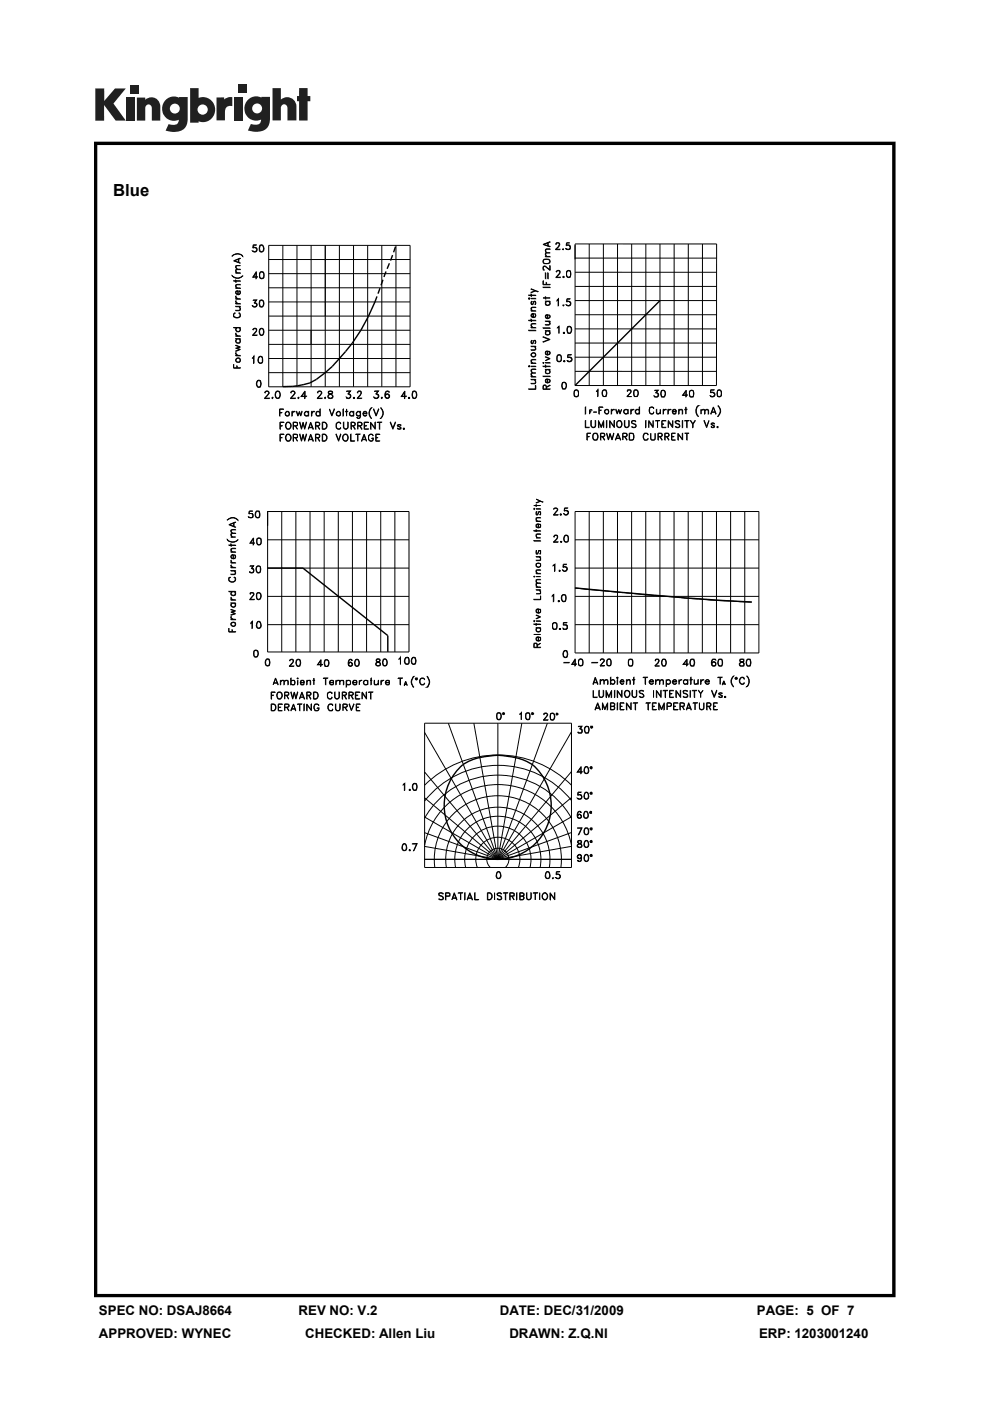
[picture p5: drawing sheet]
<svg xmlns="http://www.w3.org/2000/svg" width="210mm" height="297mm" viewBox="0 0 210 297" stroke-linecap="round" stroke-linejoin="round" font-family="sans-serif">
<defs><g id="words">
<text font-size="3.5" x="24" y="41.5">Blue</text>
<g font-size="2.8">
<text x="21" y="278.8">SPEC NO: DSAJ8664</text>
<text x="63.3" y="278.8">REV NO: V.2</text>
<text x="106" y="278.8">DATE: DEC/31/2009</text>
<text x="160.5" y="278.8">PAGE: 5 OF 7</text>
<text x="21" y="283.6">APPROVED: WYNEC</text>
<text x="64.8" y="283.6">CHECKED: Allen Liu</text>
<text x="108" y="283.6">DRAWN: Z.Q.NI</text>
<text x="161" y="283.6">ERP: 1203001240</text>
</g>
</g></defs>
<g fill="#231f20">
<path d="M20.2 18.8h1.9v2.6l2.3-2.6h2.3l-2.6 3.2 2.6 3.6h-2.2l-2.4-3.3v3.3h-1.9z"/>
<path d="M26.7 20.7h1.8v4.9h-1.8z"/>
<path d="M49.6 20.7h1.8v4.9h-1.8z"/>
<path d="M27.6 18h1.8v1.8h-1.8z"/>
<path d="M50.5 18h1.8v1.8h-1.8z"/>
<path d="M29 20.7h1.8v.5a1.9 1.9 0 0 1 2.2-.4 1.9 1.9 0 0 1 1 2v2.8h-1.8v-2.7a.7 .7 0 0 0-.7-.8 .7 .7 0 0 0-.7 .8v2.7h-1.8z"/>
<path d="M45.9 20.7h1.6v.4a2.02 2.02 0 0 1 1.8-.5v1.9h-.2a1.12 1.12 0 0 0-1.4 1.3v1.7h-1.8z"/>
<path d="M57.8 18.7h1.8v2.4a1.98 1.98 0 0 1 2.2-.3 1.98 1.98 0 0 1 1.1 2v2.7h-1.9v-2.6a.7 .7 0 0 0-.7-.8 .7 .7 0 0 0-.7 .8v2.6h-1.8z"/>
<path d="M63.4 18.7h1.8v1.7h.6v1.1h-.6v4.1h-1.8v-4.1h-.4v-1.1h.4z"/>
<path d="M40.3 18.7v7.3h1.8v-.3a2.63 2.63 0 0 0 3.5-2.5 2.63 2.63 0 0 0-3.5-2.4v-2.1zM41.9 23.2a1.1 1.1 0 0 1 2.2 0 1.1 1.1 0 0 1-2.2 0z"/>
<path d="M35.3 21a2.56 2.56 0 0 0-.6 3.3 2.56 2.56 0 0 0 3.2 1.1 1.09 1.09 0 0 1-1.5 1.1l-.6-.2-.7 1.4a5.3 5.3 0 0 0 3.7-.2 2.68 2.68 0 0 0 1-2.4v-4.5h-1.8v.1l-.8-.2a2.45 2.45 0 0 0-1.9 .5zM36 23a1.05 1.05 0 0 1 2.1 0 1.05 1.05 0 0 1-2.1 0z"/>
<path d="M52.8 21a2.56 2.56 0 0 0-.6 3.3 2.56 2.56 0 0 0 3.2 1 1.09 1.09 0 0 1-1.5 1.1l-.7-.1-.6 1.4a5.3 5.3 0 0 0 3.7-.3 2.68 2.68 0 0 0 1-2.3v-4.6h-1.9v.2l-.8-.3a2.45 2.45 0 0 0-1.8 .6zM53.5 23a1.05 1.05 0 0 1 2.1 0 1.05 1.05 0 0 1-2.1 0z"/>
</g>
<path d="M19.9 30v245h170v-245zM20.6 30.8h168.6v243.5h-168.6z" fill="#000"/>
<g fill="none" stroke="#000" stroke-width=".21">
<path d="M49.2 58.4l.2 .2a1.52 1.52 0 0 0 2.1-.2 1.38 1.38 0 0 1-2.3 0zM49.2 54.3a1.45 1.45 0 0 1 2.3 .1 1.53 1.53 0 0 0-2.3 0zM49.6 59.5l1.4 .1zM49.6 55.3l1.4-.6-1.3 .6 1.3 .5zM50 59.4l.1 .5zM50 57.8l1 .1zM50.1 57.2l.9-.1-.9 .1a.45 .45 0 0 0 .2 .6l-.3-.3zM50.1 56.3h.9l-.9 .1v.3l.2 .4-.3-.4zM50.6 54.9v.7M50.7 54.9v.8M53.6 53.2l.2 .2M53.7 58.7l.9 .1h-1l.8-1.2v1.5l-.1-1.3-.6 1"/>
<path d="M54.2 52.5a.47 .47 0 0 1 .3 .4 .47 .47 0 0 1-.3 .5M54.5 53.1a.52 .52 0 0 1-.9 .1M54.5 52.8l-.4-.3-.5 .1 .1-.7h.7l-.6 .1-.1 .5h.6a.51 .51 0 0 1 .2 .6 .51 .51 0 0 1-.5 .3l-.4-.2M55.1 53.3h.6M55.1 52l.5-.1a.96 .96 0 0 1 .2 1.4l-.5 .1a1.09 1.09 0 0 1-.2-1.4zM55.1 52.1h.6M55.2 58.9h.6M55.2 57.7l.4-.1 .4 .3v1a.55 .55 0 0 1-.9 0v-1zM55.2 57.8h.6M55.2 52l-.1 .6 .1 .8M55.3 57.7a1.02 1.02 0 0 0 0 1.3M55.6 52a1.02 1.02 0 0 1 0 1.4"/>
<path d="M55.7 57.7a1.02 1.02 0 0 1 0 1.3M57 58h30M57 55h30M57 52h30v30h-30zM60 52v30M63 52v30M66 52v30M69 52v30M72 52v30M75 52v30M78 52v30M81 52v30"/>
<path d="M84 52v30M115.2 51.8l1.5-.6-1.4 .6 1.4 .5zM115.2 59.5v.8l1.5 .1h-1.5zM115.2 55.2a.99 .99 0 0 1 1.4 0M115.2 55.6a.99 .99 0 0 0 1.4 0M115.2 55.1v.6M115.2 55.1l.2-.1h.9l.4 .4-.1 .3-.3 .2h-.9a.55 .55 0 0 1-.2-.8zM115.7 54.4l1 .1zM115.7 57.8l.1 1.3zM115.8 53.6h.9l-.9 .1 .1 .7-.2-.4zM115.8 52.8h.9l-.9 .1 .1 .7a.55 .55 0 0 1-.1-.8zM116.2 51.4v.8"/>
<path d="M116.2 57.8l.1 1.3zM116.3 51.3v1M116.5 55.1v.6M116.6 57.2l.1-.9v1l-.8-.6a.45 .45 0 0 0-.7-.1v.6h.3h-.3v-.7a.45 .45 0 0 1 .7 .2l.8 .5M117.9 52.8l.9 .1h-1l.8-1-.1-.4h-.4l-.2 .3 .1-.2 .6-.1 .1 .4-.8 1M118 58.8l.9 .1h-1l.8-1v-.4l-.4-.1-.3 .3a.43 .43 0 0 1 .4-.4 .43 .43 0 0 1 .4 .5l-.8 1.1M119.3 52.8h.2v.1zM119.4 58.7l.2-.1 .1 .2-.2 .1zM119.4 52.8h.1M119.5 58.7l.1 .1zM120.1 52.8h.2M120.2 51.5v.5a.54 .54 0 0 1 .7 .1 .54 .54 0 0 1-.2 .8 .54 .54 0 0 1-.7-.2l.2 .1h.6l.1-.2"/>
<path d="M120.3 57.5h.6M120.3 58.7h.6M120.3 57.4l.4-.1 .3 .3 .1 .6-.2 .6h-.6l-.1-.3v-.9zM120.4 57.4a1.02 1.02 0 0 0 0 1.4M120.7 52a.48 .48 0 0 1 0 .8M120.8 57.4l.2 .2v.9l-.2 .3M120.8 51.5h-.6v.6a.48 .48 0 0 1 .7 .2M122 57.7h30M122 54.7h30M122 51.7h30v30h-30zM125 51.7v30.1M128 51.7v30.1"/>
<path d="M131 51.7v30.1M134 51.7v30.1M137 51.7v30.1M140 51.7v30.1M143 51.7v30.1M146 51.7v30.1M149 51.7v30.1M49.6 77.2v.9h1.4l-1.4-.1M49.6 69.4l1.4 .1zM49.7 66.4l.2-.1a.52 .52 0 0 0-.3 .6 .52 .52 0 0 0 .5 .4l.8-.2v-.5l-.2-.3 .1 .1 .2 .6a.74 .74 0 0 1-.9 .4l-.5-.3v-.5zM50 75.4h1zM50 73.2l1 .4-.8 .2 .8 .3-1 .4 .8-.4-.8-.3 .8-.2z"/>
<path d="M50 71.8l1 .1zM50 71.2l1 .1zM50 65.8l.9-.1-.2-.7 .3 .4-.1 .4-.2 .1zM50 64.9l1 .1zM50 64.4h1zM50 63.3l1 .1zM50 61.1h1zM50 74.8l.5 .6-.5-.4zM50 70.6l.5 .6-.5-.3zM50 63.8l.5 .6-.5-.4zM50 62.7l.5 .6-.5-.3zM50.1 72.1l.1-.2-.1 .5 .4 .3 .4-.1-.1-.7 .2 .3-.2 .5h-.6a.45 .45 0 0 1-.1-.6z"/>
<path d="M50.1 69.6l.1-.1-.1 .3v.3l.5 .2 .3-.2-.1-.6 .2 .3-.2 .5a.53 .53 0 0 1-.6-.1 .53 .53 0 0 1-.1-.6zM50.1 61.7l.4-.1 .1 .8 .3-.2-.1-.6a.49 .49 0 0 1 .1 .7 .49 .49 0 0 1-.7 .1l-.2-.2zM50.1 60.4l.9-.1-.9 .1a.45 .45 0 0 0 .2 .7l-.3-.4zM50.1 61.7h.4v.7l-.4-.2zM50.2 76h.6l.2 .3-.2 .5h-.6a.47 .47 0 0 1-.2-.4 .47 .47 0 0 1 .2-.4zM50.2 78v-.4l.1 .4M50.2 76h.4l.3 .1-.1 .6-.3 .1-.4-.2v-.3zM53.5 75.9l.4-.4v1.6l-.1-1.4zM53.6 64.9l.2 .1M53.6 71l.9 .1h-1l.9-.9v-.4l-.2-.1-.6 .2a.46 .46 0 0 1 .4-.3 .46 .46 0 0 1 .5 .3l-.2 .5-.7 .7M54 64.2l.5 .2a.51 .51 0 0 1-.3 .7 .51 .51 0 0 1-.7-.3l.2 .1a.52 .52 0 0 0 .8-.1M54.2 64.3l.3 .3-.3 .4"/>
<path d="M54.4 63.6l-.5 .7 .6 .2M54.4 63.7l-.7-.1h.8l-.5 .7M55 76.9h.6M55 75.6h.6l.1 .7v.5l-.2 .2-.6-.1-.2-.3v-.4zM55 75.7h.6M55.1 75.6a1.02 1.02 0 0 0 0 1.4M55.1 64.9h.6M55.1 63.7a.52 .52 0 0 1 .8 .1 .82 .82 0 0 1-.5 1.3l-.3-.1-.1-.6zM55.1 63.8h.6M55.2 71h.5M55.2 69.8h.5M55.2 69.7a.45 .45 0 0 1 .7 .2 .82 .82 0 0 1-.5 1.2l-.2-.1a1.02 1.02 0 0 1 0-1.3z"/>
<path d="M55.2 63.7l-.1 .6 .1 .7M55.3 69.7a1.02 1.02 0 0 0 0 1.3M55.5 75.6l.1 .3v.9l-.1 .2M55.6 63.7a1.02 1.02 0 0 1 0 1.3M55.7 69.7l.2 .6-.2 .7M57 67h30M57 64h30M57 61h30M57 79h30M57 76h30M57 73h30M57 70h30"/>
<path d="M112.1 63.3l.2-.1 .1 .1-.2 .1zM112.1 62.6l1.5 .1zM112.1 77.6h.2l.1 .1zM112.1 70l1.5 .1zM112.1 67.9l1.5 .1zM112.2 63.3h.1zM112.2 77.6l.1 .1zM112.6 65.9l1 .1zM112.6 63.3h1zM112.6 62.3l.1 .5zM112.6 61.2l1.5 .7zM112.6 79.8l1 .1z"/>
<path d="M112.6 77.6l1 .1zM112.6 77l1 .1zM112.6 74.2l1-.1v-.4l-.2-.2a.45 .45 0 0 1 .2 .7zM112.6 73.4l1 .1zM112.6 69.4l1 .1zM112.6 67.7l.1 .5zM112.7 64.5h.3M112.7 65.2l.9-.1-.9 .3 .3 .5-.4-.4zM112.7 72.7h.3M112.7 79.1h.9l-.8 .1-.1 .3 .3 .3-.4-.3zM112.7 78.3l.9-.1-.8 .2-.1 .3 .3 .4-.4-.4zM112.7 76.3l.9-.1-.9 .3 .3 .5-.4-.4z"/>
<path d="M112.7 68.7l.9-.1-.8 .2-.1 .3 .3 .3-.4-.3zM112.8 63.9v.6M112.8 66.6h.2v.6l-.3-.2zM112.8 72.2v.6M112.9 74.9h.6v.6a.47 .47 0 0 1-.6 .1 .47 .47 0 0 1-.2-.5zM113 67.2l.6-.1-.1-.6 .1 .3a.47 .47 0 0 1-.6 .5l-.4-.3 .1-.4 .3-.1h.1v.7M113.2 64h.4M113.2 72.2h.4v.6M113.3 63.9l-.4 .7-.3-.2v-.3l.3-.3-.2 .2M113.3 72.2l-.4 .7-.3-.2v-.3l.3-.3-.2 .1M113.6 63.9l-.1 .7 .1-.2-.1-.6-.4 .2-.1 .5M113.6 61.6l-1 .5 1-.5"/>
<path d="M113.6 72.7l-.1 .2 .1-.5-.2-.3-.3 .2-.1 .5M115.2 76.9l.1 .1-.1 .1zM115.2 79.8h1.5zM115.2 77.6l1.5 .1zM115.2 71.4l1.5 .6-1.5 .6 1.2-.6zM115.2 69.5l1.5 .1zM115.2 60.9l1.5 .1zM115.2 63.2h1.5M115.2 77h.1M115.7 78.3l1 .1zM115.7 77.4l.1 .5zM115.7 76.9l1 .1z"/>
<path d="M115.7 75.6l1 .4-1 .5 .8-.5zM115.7 70.1l1 .1zM115.7 68.8h.8l.1-.3-.3-.3 .4 .3-.1 .3zM115.7 68.1l1 .1zM115.7 63.8l1 .1zM115.7 62.9l.1 .5zM115.8 74.6l.3-.1v.7l-.3-.1zM115.8 66.9l.3-.1v.7l-.3-.2zM115.8 60.3l.1-.4v.4M115.8 78.4v.8l.7-.1 .1-.4-.2-.3a.45 .45 0 0 1 .2 .7l-.4 .2-.4-.1-.1-.3zM115.8 70.2v.8l.7-.1 .1-.4-.2-.3a.45 .45 0 0 1 .2 .7l-.4 .1h-.4l-.1-.3zM115.8 63.9v.7h.7l.1-.4-.2-.3 .3 .3a.5 .5 0 0 1-.6 .6 .5 .5 0 0 1-.3-.9z"/>
<path d="M116.1 75.2l.4-.1 .1-.2v-.2l-.3-.2 .1-.1 .3 .3a.51 .51 0 0 1-.6 .6 .51 .51 0 0 1-.3-.8l.4-.1v.8M116.1 67.5l.5-.3v-.2l-.3-.2 .1-.1 .3 .3v.2l-.3 .3a.46 .46 0 0 1-.6-.1 .46 .46 0 0 1 .1-.7h.3v.8M118.1 63.7l.4-.4v1.6l-.1-1.4zM118.2 69.4l.4-.2v1.5v-1.4zM118.3 75.4h.6M118.3 76.5h.6M118.3 75.3l.3-.1 .5 .3v1a.55 .55 0 0 1-1 0v-1zM118.4 75.3a1.02 1.02 0 0 0 0 1.3M118.8 75.3a1.02 1.02 0 0 1 0 1.3M119.4 64.7l.2 .1-.1 .1zM119.5 64.7h.1M119.5 70.5l.2-.1v.2l-.1 .1z"/>
<path d="M119.6 76.5h.1l.1 .1-.1 .1zM119.6 70.5l.1 .1zM119.7 76.5v.1zM120.2 64.7l.2 .1M120.4 76.5l.2 .1M120.4 69.3h.6M120.4 70.5h.6M120.4 69.3a.52 .52 0 0 1 .8 .1 .74 .74 0 0 1 0 .9 .74 .74 0 0 1-.8 .3l-.2-.6zM120.5 69.3l-.2 .5 .2 .8M120.8 63.9a.47 .47 0 0 1 .2 .5 .47 .47 0 0 1-.2 .4M120.9 75.8l.4 .3-.1 .4-.3 .1M120.9 69.3a.99 .99 0 0 1 0 1.3"/>
<path d="M121 64.2a.6 .6 0 0 0-.8-.2v-.7h.7l-.6 .1-.1 .5h.6a.51 .51 0 0 1 .3 .6 .51 .51 0 0 1-.6 .4l-.4-.3 .1 .1a.52 .52 0 0 0 .8-.2M121.3 76.4a.53 .53 0 0 1-.9 .1M121.3 76a.64 .64 0 0 0-.9-.1v-.7h.8l-.7 .1-.1 .5h.6l.3 .1v.6l-.6 .2-.3-.1v-.1M122 78.7h30M122 75.7h30M122 72.7h30M122 69.7h30M122 66.7h30M122 63.7h30M152 60.7h-30M54.6 82h.6M54.6 80.8h.6"/>
<path d="M54.6 80.7h.6l.2 .6-.2 .7a.75 .75 0 0 1-.8-.4 .75 .75 0 0 1 .2-.9zM54.7 80.7a1.02 1.02 0 0 0 0 1.3M55.1 80.7l.2 .6-.2 .7M56.2 84.4l1 .1h-1.1l.9-1.1a.43 .43 0 0 0-.4-.4 .43 .43 0 0 0-.4 .3 .44 .44 0 0 1 .5-.4 .44 .44 0 0 1 .3 .6l-.8 1M57.7 84.3h.1v.2zM57.8 84.3h.1M57.8 84.2h.1M58.6 84.3h.6M58.6 83a.78 .78 0 0 1 .9 .6 .78 .78 0 0 1-.6 .9 .96 .96 0 0 1-.3-1.5zM58.6 83.1h.6M58.7 83a1.12 1.12 0 0 0 0 1.4M59.1 83a1.12 1.12 0 0 1 0 1.4"/>
<path d="M59.3 86.7h.8l-.7 .1v1.4zM59.4 87.5h.4h-.4M59.4 89.5h.8l-.7 .1v1.4zM59.4 92h.8l-.7 .1v1.5zM59.5 90.3h.4h-.4M59.5 92.8h.4M60.8 89.6a.72 .72 0 0 1 1 .7 .72 .72 0 0 1-1 .6 .99 .99 0 0 1 0-1.3zM60.8 89.7a.64 .64 0 0 1 .9 .6 .64 .64 0 0 1-.9 .5l-.2-.4zM60.8 92.1a.72 .72 0 0 1 1 .7 .72 .72 0 0 1-1 .7 .99 .99 0 0 1 0-1.4zM60.8 92.2a.64 .64 0 0 1 .9 .6 .64 .64 0 0 1-.9 .6l-.2-.4zM61.7 84.4l1 .1h-1.1l.9-1.1a.43 .43 0 0 0-.4-.4 .43 .43 0 0 0-.4 .3 .44 .44 0 0 1 .5-.4 .44 .44 0 0 1 .3 .6l-.8 1M61.9 87.2l.1 1z"/>
<path d="M62.2 87.3l.4-.1-.4 .2-.2 .2zM62.2 92l.9 .2-.1 .6h-.7h.5l.3-.3-.1-.3-.7-.1v1.5zM62.3 90.3l.7-.1v-.5l-.7-.1-.1 1.4v-1.5l.9 .2-.1 .6h-.7M62.7 90.3l.4 .7M62.7 92.8l.4 .8M62.8 87.2l.4 .9 .3-.9 .3 .9 .3-.9-.3 1-.3-.7-.3 .7zM63.2 84.3h.2l-.1 .2zM63.3 84.3h.1M63.3 84.2h.1M63.5 89.5l.4 1.3 .4-1.3 .3 1.3 .4-1.3-.4 1.5-.3-1.3-.4 1.3zM63.5 92l.4 1.3 .4-1.3 .3 1.3 .4-1.3-.4 1.6-.3-1.3-.4 1.3zM63.9 84l1.1 .1h-1.1l.8-1.2v1.6l-.1-1.4-.7 1"/>
<path d="M64.6 87.5l.3-.3h.2l.3 .3-.3-.2a.43 .43 0 0 0-.5 .4 .43 .43 0 0 0 .5 .4h.3a.49 .49 0 0 1-.7 0 .49 .49 0 0 1-.1-.6zM65.4 87.2l.1 1zM65.5 90.7h.8M65.5 93.2h.8M65.6 90.6h.7M65.6 93.1h.7M65.9 89.5l.6 1.5-.6-1.3-.5 1.3zM65.9 92l.6 1.6-.6-1.3-.5 1.3zM66.1 87.2v1zM66.3 87.3l.4-.1-.4 .2-.2 .2zM66.9 92h.6l.3 .3-.1 .5h-.7h.5l.3-.3-.1-.3-.7-.1v1.5zM67 90.3h.5a.35 .35 0 0 0 .3-.4 .35 .35 0 0 0-.3-.3h-.5l-.1 1.4v-1.5h.6l.3 .2v.5l-.3 .1h-.5"/>
<path d="M67.2 87.3l.4-.1 .2 .3-.2-.2a.43 .43 0 0 0-.5 .4 .43 .43 0 0 0 .5 .4h.2l-.2 .1a.48 .48 0 0 1-.6-.6zM67.3 84.4l1 .1h-1.1l1-1.1a.43 .43 0 0 0-.4-.4 .43 .43 0 0 0-.5 .3 .44 .44 0 0 1 .6-.4 .44 .44 0 0 1 .3 .6l-.9 1M67.3 92.8l.5 .8-.4-.8M67.3 90.3l.5 .7-.4-.7M67.8 86.7l.1 1.5zM68.3 92h.6a.81 .81 0 0 1 .5 .8 .81 .81 0 0 1-.5 .8h-.6zM68.3 89.5h.6a.81 .81 0 0 1 .5 .8 .81 .81 0 0 1-.5 .7h-.6zM68.4 92.1h.5a.71 .71 0 0 1 .4 .9 .71 .71 0 0 1-.9 .5zM68.4 89.6h.5a.71 .71 0 0 1 .4 .9 .71 .71 0 0 1-.9 .4zM68.9 84.3h.1l-.1 .2zM68.9 84.3h.1M68.9 84.2h.1"/>
<path d="M69.6 84.2l.3 .2M69.7 83l-.1 .3 .9 .5a.44 .44 0 0 1-.4 .6 .44 .44 0 0 1-.5-.4l.2-.3 .6-.2 .1-.4a.6 .6 0 0 0-.8-.1zM69.7 83.1h.8M69.8 83l-.1 .3 .3 .2a.55 .55 0 0 1 .6 .4 .55 .55 0 0 1-.5 .7 .55 .55 0 0 1-.6-.6l.3-.3 .7-.4-.1-.3M69.9 86.7l.5 1.4 .6-1.4-.6 1.5zM70.5 84.2l-.2 .2M71.2 92l.6 1.3 .5-1.3-.5 1.6zM71.5 87.5l.2-.2 .4 .1 .1 .7a.45 .45 0 0 1-.6 0 .45 .45 0 0 1-.1-.6zM71.5 89.6l.2-.1a.48 .48 0 0 1 .6 .3l-.5-.2a.71 .71 0 0 0-.5 .7 .71 .71 0 0 0 .5 .6l.5-.2-.3 .3-.4-.1-.3-.2v-.9zM72.7 92.4l.3-.3a.7 .7 0 0 1 .9 .7 .7 .7 0 0 1-.9 .7 .85 .85 0 0 1-.3-1.1zM72.7 86.7l.1 1.5zM72.8 89.5l.1 1.1 .4 .3 .5-.3 .1-1.1v1.1l-.4 .4-.5-.1-.2-.3z"/>
<path d="M73 92.2a.48 .48 0 0 1 .5 0 .48 .48 0 0 1 .3 .4 .63 .63 0 0 1-.6 .9 .75 .75 0 0 1-.2-1.3zM73.3 87.2l.5 .1zM73.5 84.2l.2 .2M73.5 86.7v1.5M73.8 83.5l.5 .2 .1 .6-.6 .2-.3-.1-.1-.2 .1 .1a.54 .54 0 0 0 .9-.2M74.1 83.6a.48 .48 0 0 1 0 .8M74.2 87.5l.2-.3h.3l.3 .3-.3-.2a.43 .43 0 0 0-.5 .4 .43 .43 0 0 0 .5 .4h.3a.49 .49 0 0 1-.7 0 .49 .49 0 0 1-.1-.6zM74.3 83l-.8-.1h.9l-.6 .7M74.3 82.9l-.5 .7 .4 .1 .2 .2M74.4 92v1.5l.8 .1h-.8zM74.5 90.3l.7-.1v-.5l-.7-.1-.1 1.4v-1.5l.9 .2 .1 .3-.2 .3h-.7M74.9 90.3l.5 .7-.4-.7"/>
<path d="M74.9 84.3l.2-.1 .1 .2-.2 .1zM75 87.2v1zM75 84.3l.1 .1zM75.5 92l.9 .1zM75.6 87.5l.3-.3h.2l.3 .3-.3-.2a.43 .43 0 0 0-.5 .4 .43 .43 0 0 0 .5 .4h.3a.49 .49 0 0 1-.7 0 .49 .49 0 0 1-.1-.6zM75.8 84.4l.9 .1h-1l.9-1v-.4l-.5-.1-.2 .3-.1-.1 .3-.3h.3l.2 .1v.4l-.8 1.1M75.9 92.1v1.5M75.9 90.3h.7l.2-.3-.1-.3-.8-.2v1.5M75.9 89.6h.5l.3 .2-.1 .4-.7 .1M76.3 90.3l.5 .7-.4-.7M76.4 87.2l.1 1.1-.2 .3-.4 .1-.3-.2 .4 .1h.3zM76.8 93.1h.8"/>
<path d="M76.8 93.2h.9M77.1 87.6l.1 .5h.6l-.2 .1a.48 .48 0 0 1-.6-.6l.3-.4h.3l.2 .3v.2h-.7M77.2 87.4l.4-.1 .1 .3h-.6zM77.2 92l.5 1.6-.5-1.3-.6 1.3zM77.2 89.5h1l-.9 .1v1.3l.9 .1h-1zM77.3 90.3h.4h-.4M78.2 92.4l.4-.4 .4 .1 .2 .3a.55 .55 0 0 0-.6-.3 .55 .55 0 0 0-.4 .5 .63 .63 0 0 0 .7 .9l.2-.2v-.3l-.3-.1h.4l-.2 .6h-.6l-.2-.3zM78.6 86.6l.2-.2-.1 .2a1.54 1.54 0 0 0 .1 2.1 1.45 1.45 0 0 1-.2-2.1zM78.6 89.5l.9 1.3 .1-1.3v1.5l-.9-1.3-.1 1.3zM79.2 86.7l.6 1.4 .6-1.4-.6 1.5zM79.4 84.2l.2 .2M79.7 92h.8l-.7 .1v1.4l.7 .1h-.8z"/>
<path d="M79.8 83.5l.4 .2 .1 .5-.6 .3-.3-.2v-.1a.52 .52 0 0 0 .7 .1l.2-.2M79.8 92.8h.4M79.9 83.6l.4 .4-.4 .4M80 89.5l1 .1zM80.2 83l-.8-.1h.9l-.5 .7M80.2 82.9l-.5 .7 .4 .1 .2 .2M80.5 89.6v1.4v-1.4M80.7 86.4a1.39 1.39 0 0 1 0 2.3l.2-.1a1.54 1.54 0 0 0-.2-2.2zM80.9 84.3h.1v.2zM81 84.3h.1M81 84.2h.1M81.7 84.1l.4 .3 .5-.3"/>
<path d="M81.7 83.9l.4-.3 .5 .3M81.9 83.1h.6M82 83a1.02 1.02 0 0 0 .1 1.4M82.1 83.6l-.4 .4M82.2 83.6l.4 .4-.4 .4M82.4 83l.2 .1-.4-.2a.86 .86 0 0 0-.6 .8 .86 .86 0 0 0 .5 .8l.4-.1 .1-.5-.5-.4-.4 .2M82.7 89.5l.6 1.3 .6-1.3-.6 1.5zM84.3 90.8h.7M84.3 90.2h.7M84.3 90.3l.7 .3v.3a.52 .52 0 0 1-.7-.1l.1 .1M84.4 90.1v.2M84.9 90.6v.3"/>
<path d="M84.9 90.1l.1 .2v-.2a.52 .52 0 0 0-.7 .2l.7 .4M85.2 84l1 .1h-1.1l.8-1.2v1.6l-.1-1.4-.6 1M85.5 90.8h.2l.1 .1-.2 .1zM85.6 90.8l.1 .1zM86.6 84.3l.2-.1 .1 .2-.2 .1zM86.7 84.3l.1 .1zM87.6 83.1h.6M87.6 84.3h.6M87.6 83a.79 .79 0 0 1 .9 .4 .79 .79 0 0 1-.3 1l-.4 .1a.93 .93 0 0 1-.3-1.3zM87.6 83l-.1 .6 .1 .8M88.2 83l.1 .6-.1 .8M112.1 82.5h1.5v-.8v.9z"/>
<path d="M112.6 81.3l1-.1-.2-.7a.55 .55 0 0 1 .2 .8zM112.6 80.4l1 .1zM115.8 80.5l.3-.1v.7l-.3-.1zM115.9 82.5l-.1-.7-.1-.2-.5 .1v.9h1.5l-1.5-.1v-.7h.6v.7M115.9 82l.8-.4-.8 .5M116.1 81.1l.4-.1 .1-.1v-.3l-.3-.2h.1l.3 .2a.51 .51 0 0 1-.6 .6 .51 .51 0 0 1-.3-.8h.4v.7M119.3 81.1h.6M119.3 82.4h.6M119.3 81.1a.52 .52 0 0 1 .8 .2 1.15 1.15 0 0 1-.2 1.2h-.6l-.2-.6zM119.4 81.1l-.2 .5 .2 .9M119.8 81.1a.99 .99 0 0 1 0 1.4M121.9 82.8h.6"/>
<path d="M121.9 84h.6M121.9 82.7l.4-.1 .4 .4v.9a.55 .55 0 0 1-.9 0v-.9zM122 82.7a1.02 1.02 0 0 0 0 1.4M122.4 82.7a1.02 1.02 0 0 1 0 1.4M124.1 86.3l.1 1.5zM124.1 89.2l.1 1.4 .8 .1h-.9zM124.6 91.9l-.1 1.4v-1.4h.8M124.6 92.5l.4 .1h-.4M125.1 87l.5-.1h-.5v.9M125.1 87.3l.2 .1h-.2M125.3 89.2l.1 1.1 .3 .3 .6-.2v-1.2v1.1a.52 .52 0 0 1-.5 .4 .52 .52 0 0 1-.5-.4zM125.8 87.4h.8"/>
<path d="M125.8 92l.2-.1a.79 .79 0 0 1 .9 .4 .79 .79 0 0 1-.3 1h-.6l-.2-.2zM126 91.9h.2a.73 .73 0 0 1 .6 .7 .73 .73 0 0 1-.6 .7 .82 .82 0 0 1-.2-1.4zM126.5 82.9l.3-.3v1.5v-1.4zM127 86.3h.9l-.8 .1v1.4zM127.1 87h.4h-.4M127.4 92.5h.7v-.6h-.7v1.4v-1.4h.8l.1 .5-.2 .1-.7 .1M127.8 92.6l.5 .7-.4-.7M127.9 82.7a.45 .45 0 0 1 .7 .2l.1 .6-.2 .6h-.6a1.02 1.02 0 0 1 0-1.4zM127.9 82.7h.6M127.9 84h.6M128 82.7a.99 .99 0 0 0 0 1.4M128 89.5l-.5 1.2-.5-1.2-.1 1.2v-1.5l.6 1.2 .5-1.2v1.5"/>
<path d="M128.4 87h.6v.5l-.2 .2-.3-.1-.2-.2zM128.5 82.7l.1 .5-.1 .9M128.6 89.2l.1 1.5zM128.6 91.9l.4 1.2 .4-1.2 .4 1.2 .4-1.2-.4 1.4-.4-1.3-.4 1.3zM129.3 89.2l.9 1.2 .1-1.2v1.5l-.9-1.3-.1 1.3zM129.6 86.8l.1 1zM129.8 87l.5-.2-.6 .4zM130.6 86.8l.3 .7 .3-.7 .3 .7 .3-.7-.3 1-.3-.8-.3 .8zM130.7 93h.8M130.7 92.9h.7M130.8 89.5l.3-.3a.7 .7 0 0 1 .9 .7 .7 .7 0 0 1-.9 .7l-.3-.3zM131.1 89.3a.48 .48 0 0 1 .5 0 .48 .48 0 0 1 .2 .4 .63 .63 0 0 1-.5 .9 .75 .75 0 0 1-.2-1.3z"/>
<path d="M131.1 91.9l.6 1.4-.6-1.3-.6 1.3zM132.1 91.9h.8l.1 .2-.1 .4-.8 .1M132.1 91.9h.5l.3 .2v.4h-.8M132.1 91.9v1.4M132.4 87l.3-.2 .5 .2-.3-.1a.43 .43 0 0 0-.6 .4 .43 .43 0 0 0 .6 .4l.3-.2a.52 .52 0 0 1-.7 .2 .52 .52 0 0 1-.1-.7zM132.4 89.2l.1 1.1 .1 .2 .3 .1 .3-.1 .2-.2 .1-1.1-.1 1.2a.5 .5 0 0 1-.6 .3 .5 .5 0 0 1-.4-.4zM132.5 92.6l.5 .7-.4-.7M133 84.1l.6-.7a.45 .45 0 0 0 .2-.7h-.7l-.1 .3 .1-.3h.6l.1 .4-.9 1h1.1M133.2 86.8v1M133.5 91.9h.7l.2 .1 .1 .8-.3 .5h-.7zM133.5 91.9l.8 .1 .1 1-.2 .2-.7 .1zM133.8 86.8l.1 1z"/>
<path d="M134 87l.5-.2-.6 .4zM134 89.2a.6 .6 0 0 1 .9 .2l-.3-.2-.6 .2v.3l.9 .4v.3a.54 .54 0 0 1-.9 0l.3 .2 .6-.2-.2-.4-.7-.3zM134.6 82.7h.5M134.6 84h.5M134.6 82.7a.52 .52 0 0 1 .7 .2 1.15 1.15 0 0 1-.2 1.2h-.5l-.2-.6zM134.6 82.7l-.1 .2v.9l.1 .3M134.8 87l.3-.2 .5 .2-.3-.1a.43 .43 0 0 0-.5 .4 .43 .43 0 0 0 .5 .4l.3-.2-.3 .3h-.2l-.3-.3zM135.1 82.7a.99 .99 0 0 1 0 1.4M135.6 86.3l.1 1.5zM136.7 91.9h.6l.2 .3a.52 .52 0 0 0-.6-.3 .52 .52 0 0 0-.4 .5 .82 .82 0 0 0 .4 .9l.6-.3-.2 .3h-.6l-.1-.2a1.01 1.01 0 0 1 .1-1.2zM136.9 89.2l.1 1.5zM137.8 86.4l.6-.1 .3 .3-.2-.2a.52 .52 0 0 0-.7 .2v.8l.1 .2 .5 .1 .3-.3-.2 .3a.69 .69 0 0 1-.8-.2 .69 .69 0 0 1 .1-.9z"/>
<path d="M138 91.9v1l.2 .3 .2 .1 .5-.2 .1-1.2v1.2l-.2 .2h-.6l-.2-.2zM138.5 90.4l-.9-1.2v1.5M138.5 89.2v1.5l-.9-1.3M138.8 84l.2 .2M139 89.2h.9zM139.1 83.2a.51 .51 0 0 1 .6 .4 .51 .51 0 0 1-.2 .6h-.6l-.2-.3 .6 .3 .3-.4M139.2 86.8l.2 .8 .2 .1 .5-.2-.3 .2h-.5zM139.4 83.3a.48 .48 0 0 1 0 .9M139.5 89.2v1.5M139.5 82.8l-.6-.1h.7l-.5 .6M139.5 82.7l-.5 .6 .5 .1 .1 .3M139.6 92.5h.7v-.6h-.7l-.1 1.4v-1.4h.9l.1 .5-.2 .1-.7 .1"/>
<path d="M140 92.6l.5 .7-.4-.7M140.1 86.8v1M140.3 82.8h.6M140.3 84.1h.6M140.3 82.8a.52 .52 0 0 1 .8 .2 1.15 1.15 0 0 1-.2 1.2h-.6l-.2-.6zM140.4 82.8l-.2 .5 .2 .9M140.4 89.2h.8h-.8v1.5h.8l-.8-.1M140.4 89.9h.4M140.6 86.8l.1 1zM140.8 82.8a.99 .99 0 0 1 0 1.4M140.8 87l.5-.2-.4 .2-.2 .2zM141.1 92.5h.6v-.6h-.6l-.1 1.4v-1.4h.8l.1 .5-.2 .1-.6 .1"/>
<path d="M141.4 92.6l.5 .7-.4-.7M141.7 86.8v1zM141.8 87l.5-.2-.4 .2-.2 .2zM142.5 92.5l.4 .1h-.4M142.5 91.9v1.4M142.7 87.2l.1 .4 .1 .1h.3l.2-.2-.2 .3h-.3l-.3-.6a.46 .46 0 0 1 .6-.4l.2 .2v.3h-.7M142.7 90.4l-1-1.2v1.5M142.7 89.2v1.5l-1-1.3M142.8 87l.4-.1 .2 .3h-.7zM143.2 89.4a.63 .63 0 0 1 1 0l-.3-.2-.6 .2 .2 .3 .5 .2a.43 .43 0 0 1 .2 .5 .43 .43 0 0 1-.3 .3l-.7-.3 .4 .2 .5-.2-.1-.4-.6-.3zM143.3 91.9h-.9v1.4h.9M143.8 91.9l.9 1.2 .1-1.2v1.4l-.9-1.3-.1 1.3z"/>
<path d="M143.9 86.8l.1 1zM144 87a.45 .45 0 0 1 .7-.1l.1 .9-.1-.8-.2-.1zM144.7 89.2l.1 1.5zM144.8 83.7l1 .1h-1l.8-1.1v1.5l-.1-1.3-.7 .9M145.2 86.8l.5 .1zM145.2 91.9h1M145.2 89.2h1zM145.5 86.3v1.5M145.6 91.9v1.4l.1-1.4M145.6 89.2v1.5l.1-1.5M146.4 82.8h.6M146.4 84.1h.6"/>
<path d="M146.4 82.8l.3-.1a1 1 0 0 1 .3 1.5h-.6l-.2-.3v-.9zM146.5 82.8a.99 .99 0 0 0 0 1.4M146.9 82.8l.2 .2v.9l-.2 .3M146.9 89.9l.6-.7-.5 .7v.8l-.1-.8-.5-.7 .6 .7M147.9 86.1l.3-.1a1.52 1.52 0 0 0 0 2.3 1.52 1.52 0 0 1-.3-2.2zM148.7 87a.55 .55 0 0 1 .8-.1v.9l-.1-.8-.3-.1zM148.7 86.8v1M149.5 87a.45 .45 0 0 1 .7-.1l.1 .9-.1-.8-.2-.1zM149.9 90.7l-.6-1.5 .6 1.2 .5-1.2-.5 1.5M150.7 83.9l.2 .2M150.9 90.5h.6M150.9 89.8h.6"/>
<path d="M150.9 89.9l.7 .5-.3 .3h-.2l-.3-.3 .1 .2M150.9 89.7v.3M150.9 87.4h.8M151.2 83.2l.4 .4-.1 .3-.3 .2M151.3 86.3l.6 1.5-.6-1.4-.6 1.4zM151.4 90.3v.3M151.4 89.7l.2 .2-.3-.2h-.2l-.3 .2 .7 .4M151.6 83.8a.52 .52 0 0 1-.9 .1M151.6 83.5a.6 .6 0 0 0-.9-.2v-.7h.8l-.7 .1-.1 .5h.7l.2 .2v.5l-.6 .3-.3-.1v-.2M152.1 90.5l.1-.1v.3zM152.2 90.5v.1zM152.2 82.8h.6"/>
<path d="M152.2 84h.6M152.2 82.7l.4-.1 .4 .4v.9a.48 .48 0 0 1-.8 0l-.1-.6zM152.2 86a1.38 1.38 0 0 1 0 2.3l.1-.2a1.41 1.41 0 0 0-.1-2.1zM152.3 82.7l-.1 .3v.9l.1 .2M152.8 82.7a1.02 1.02 0 0 1 0 1.4M48.2 114.4a1.53 1.53 0 0 0 2.3 0 1.39 1.39 0 0 1-2.3 0zM48.2 110.2a1.44 1.44 0 0 1 2.3 .1 1.51 1.51 0 0 0-2.3 0zM48.5 115.6h1.5zM48.5 111.2l1.5-.5-1.3 .5 1.3 .6zM49 119.3l1 .1zM49 117l1 .1zM49 115.3v.5z"/>
<path d="M49 113.9h1M49 119.8l.1 .3 .4 .2-.5-.2zM49 118.8l.1 .3 .4 .2a.44 .44 0 0 1-.5-.5zM49 117.8l.5-.2v.8a.43 .43 0 0 1-.5-.2 .43 .43 0 0 1 0-.4zM49 116.3l1-.1-.9 .2-.1 .3 .3 .3-.3-.3zM49 113.1l1-.1-.9 .2-.1 .2 .3 .5-.3-.5zM49 112.3h1l-1 .2 .3 .5-.3-.3zM49.1 117.8l.4-.1v.7l-.4-.1zM49.6 110.9v.7M49.6 110.8v.9M49.8 117.6l.2 .5-.2 .3h-.3l.4-.1zM52.8 109.6l.2 .1"/>
<path d="M52.9 108.4v.5h.6a.55 .55 0 0 1 0 .8 .55 .55 0 0 1-.8-.1l.2 .1h.6l.1-.2M53.4 108.9l.2 .1v.6l-.2 .1M53.6 108.4h-.7v.6a.48 .48 0 0 1 .7 .2M53.8 120l-.5 .6h.4l.1 .3M53.8 114l-.1 1.6v-1.4l-.6 .9h.9h-1zM54.4 109.7h.6M54.4 108.5h.6M54.4 108.4h.6l.1 .2v.6l-.1 .4-.2 .2-.6-.2-.1-.4zM54.5 108.4a1.02 1.02 0 0 0 0 1.3M54.6 115.4h.6M54.6 114.1a.55 .55 0 0 1 .8 .2v.9l-.2 .3-.3 .1-.4-.4v-.9zM54.6 114.2h.6"/>
<path d="M54.7 114.1a1.02 1.02 0 0 0 0 1.4M54.9 108.4l.2 .6-.2 .7M55.1 114.1a1.02 1.02 0 0 1 0 1.4M56.8 108.5h29.9v29.7h-29.9zM56.8 114.4h29.9M59.8 108.5v29.7M62.8 108.5v29.7M65.8 108.5v29.7M68.8 108.5v29.7M71.8 108.5v29.7M74.8 108.5v29.7M77.8 108.5v29.7"/>
<path d="M80.8 108.5v29.7M83.8 108.5v29.7M113.2 107.9l.1-.1 .1 .1-.1 .1zM113.2 114.6l1.5 .1zM113.2 112.5l1.5 .1zM113.2 107.2h1.5M113.3 107.9h.1M113.7 108.5h.2h-.2v.6l.2 .1 .4-.7M113.7 119.5l.4-.1 .6 .1v.5a.53 .53 0 0 1-.8 .2 .53 .53 0 0 1-.2-.7zM113.7 118.8l.9-.1 .1-.3-.3-.3 .3 .2v.5zM113.7 118l1 .1zM113.7 117.3h.4"/>
<path d="M113.7 110.5l1 .1zM113.7 109h.4M113.7 107.9h1zM113.7 105.8l1.5 .7zM113.7 106.9v.5M113.7 112.3v.5M113.7 114h1M113.7 113.3l1-.1-.9 .2-.1 .2 .3 .4-.3-.2zM113.7 109.8l1-.1-1 .3 .3 .5-.3-.2zM113.7 111.3l.4-.1v.6h-.3zM113.8 116.7v.7M113.8 108.5v.6"/>
<path d="M113.9 119.5h.7a.45 .45 0 0 1-.4 .7 .45 .45 0 0 1-.4-.7zM114.1 111.8h.5l.1-.2v-.3l-.3-.1 .1-.1 .2 .1v.6l-.5 .1-.5-.1v-.6l.5-.1v.7M114.2 116.8h.5M114.2 108.5h.5M114.3 116.7l-.2 .7-.2 .1-.2-.1v-.7h.2l-.2 .1M114.6 116.7v.7M114.6 108.5v.6M114.6 106.3l-.9 .4 1-.4M114.7 117.3l-.2 .2 .2-.1v-.7h-.5l-.2 .7M114.7 109l-.2 .2 .2-.1v-.6h-.3l-.4 .6M117.3 119.9l.4-.3v1.5l-.1-1.3zM117.4 114.9l1 .1h-1l.8-1v-.4l-.5-.1-.2 .4-.1-.1 .3-.4h.3l.3 .5-.2 .4-.7 .7"/>
<path d="M117.4 109.1l1 .1h-1l.8-1.1-.2-.3h-.3l-.3 .2 .1-.2a.47 .47 0 0 1 .8 .3l-.9 1.1M118.8 109h.2l.1 .1-.2 .1zM118.9 114.8l.2 .1-.1 .1zM118.9 109l.1 .1zM119 114.8l.1 .1zM119.7 109l.1 .1M119.8 113.5l.4-.1a.93 .93 0 0 1 .3 1.3 .47 .47 0 0 1-.4 .3 .47 .47 0 0 1-.4-.3 1.15 1.15 0 0 1 .1-1.2zM119.8 113.6h.6M119.8 114.8h.6M119.9 113.5a1.02 1.02 0 0 0 0 1.4M120.2 108.3l.2 .1 .1 .2-.1 .4-.2 .1M120.3 113.5l.2 .3v.9l-.2 .2"/>
<path d="M120.5 108.5l-.3-.2-.5 .1v-.7h.7l-.7 .1v.5h.6a.52 .52 0 0 1 .2 .6 .52 .52 0 0 1-.5 .3l-.4-.3 .1 .1a.52 .52 0 0 0 .8-.1M122 108.5h39v29.9h-39zM122 114.4h39M125 108.5v29.9M128 108.5v29.9M131 108.5v29.9M134 108.5v29.9M137 108.5v29.9M140 108.5v29.9M143 108.5v29.9M146 108.5v29.9M149 108.5v29.9"/>
<path d="M152 108.5v29.9M155 108.5v29.9M158 108.5v29.9M48.5 122.5l.4-.2-.4 .4a.76 .76 0 0 0 .6 .7 .76 .76 0 0 0 .8-.3v-.6l-.3-.2 .3 .2 .1 .4a.8 .8 0 0 1-.7 .6 .8 .8 0 0 1-.8-.4zM48.5 133.2v.8h1.5l-1.5-.1M48.5 125.4l1.5 .1zM49 131.3l1 .1zM49 129.2l1 .3-.8 .3 .8 .3-1 .4 .8-.4-.8-.3 .8-.3zM49 127.8l1 .1zM49 127.2h1zM49 121.7h.9v-.5l-.2-.1a.45 .45 0 0 1 .2 .6zM49 121l1 .1z"/>
<path d="M49 120.3l1 .1zM49 125.7l.2-.2-.2 .2 .1 .4h.8l-.1-.6a.52 .52 0 0 1-.2 .8 .52 .52 0 0 1-.6-.6zM49 130.7l.1 .4 .4 .2-.5-.2zM49 126.6l.1 .4 .4 .2-.5-.2zM49 128l.2-.1-.2 .5a.53 .53 0 0 0 .9 .1l-.1-.6a.49 .49 0 0 1 .1 .7 .49 .49 0 0 1-.7 .1l-.2-.3zM49.1 132.1h.8l-.1 .6a.48 .48 0 0 1-.5 0 .48 .48 0 0 1-.3-.5zM49.2 133.9v-.4l.1 .4M52.9 121.2l.3 .2M53 127.1l1 .1h-1.1l.6-.8a.45 .45 0 0 0 .2-.7h-.6l-.1 .3a.43 .43 0 0 1 .5-.4 .43 .43 0 0 1 .4 .5l-.9 1.1M53.2 132.1l.3-.4v1.6l-.1-1.4zM53.5 120.6l.3 .1v.5l-.3 .2M53.8 120h-.8h.8l-.4 .6h.3l.1 .1 .1 .4-.2 .3-.4 .1-.4-.2v-.2a.45 .45 0 0 0 .5 .3 .45 .45 0 0 0 .4-.3"/>
<path d="M54 139.2h.5M54 137.9a.55 .55 0 0 1 .7 .2 .82 .82 0 0 1-.5 1.2h-.2l-.2-.6zM54 138h.5M54 137.9l-.1 .2v.9l.1 .3M54.5 137.9a1.02 1.02 0 0 1 0 1.4M54.5 127h.6M54.5 125.7a.55 .55 0 0 1 .8 .2 .74 .74 0 0 1 .1 .9 .74 .74 0 0 1-.9 .3l-.1-.6zM54.5 125.7h.6M54.5 121.3h.6M54.5 120.1h.6M54.5 120a.45 .45 0 0 1 .7 .2l.1 .4a.74 .74 0 0 1-.6 .9 .94 .94 0 0 1-.2-1.5zM54.6 125.7l-.1 .2v.9l.1 .3"/>
<path d="M54.6 120a.99 .99 0 0 0 0 1.4M54.6 131.8l.4-.1a1.03 1.03 0 0 1 .3 1.4l-.5 .1-.4-.4zM54.6 131.8l-.1 .6 .1 .8M54.6 133.1h.5M54.6 131.9h.5M55.1 125.7a.99 .99 0 0 1 0 1.4M55.1 120l.1 .2v.9l-.1 .3M55.1 131.8a1.02 1.02 0 0 1 0 1.4M56.5 139.9h.6M56.5 139.8h.6l.2 .6-.1 .6a.47 .47 0 0 1-.5 .2 .47 .47 0 0 1-.4-.2 1.15 1.15 0 0 1 .2-1.2zM56.6 139.8a1.02 1.02 0 0 0 0 1.3M56.8 132.4h29.9"/>
<path d="M56.8 126.4h29.9M56.8 120.4h29.9M57 139.8l.2 .6-.2 .7M63 139.9h.6M63 139.9a.45 .45 0 0 1 .7 .1l.1 .6-.2 .6h-.6a1.02 1.02 0 0 1 0-1.3zM63.1 139.9a1.02 1.02 0 0 0 0 1.3M63.5 139.9l.2 .5-.2 .8M68.9 139.9a.52 .52 0 0 1 .8 .2 1.15 1.15 0 0 1-.2 1.2h-.6l-.1-.6zM68.9 139.9h.6M69 139.9l-.1 .5 .1 .9M69.4 139.9a.99 .99 0 0 1 0 1.4M74.1 139.9l-.1 .2a.9 .9 0 0 0 .2 1.1"/>
<path d="M74.1 139.9h.5M74.5 139.9l.2 .1a.36 .36 0 0 0-.6-.1 .84 .84 0 0 0 .3 1.4l.3-.2a.46 .46 0 0 0-.1-.6 .46 .46 0 0 0-.7 .1M75.5 139.9l.1-.1a.78 .78 0 0 1 .6 .7 .78 .78 0 0 1-.6 .8l-.1-.1a1.02 1.02 0 0 1 0-1.3zM75.5 139.9l-.2 .5 .2 .8M75.5 139.9h.5M76 139.9l.1 .5-.1 .8M79.9 139.9h.6M79.9 139.8l-.1 .3 .8 .6v.3l-.2 .1-.5-.1-.1-.3 .6-.3 .2-.5-.2-.2zM79.9 139.8v.3l.7 .4 .1 .5a.6 .6 0 0 1-1 0l.1-.5 .7-.4v-.3M81.3 139.8l.3-.1a.78 .78 0 0 1 .6 .7 .78 .78 0 0 1-.6 .8l-.3-.1-.2-.6zM81.3 139.9h.6M81.4 139.8l-.2 .6 .2 .7"/>
<path d="M81.8 139.8a1.02 1.02 0 0 1 0 1.3M84.6 139.7l.3-.4v1.6v-1.4zM86 139.4h.6a1.08 1.08 0 0 1-.1 1.5l-.6-.2-.1-.3zM86 139.5h.6M86.1 139.4a1.02 1.02 0 0 0 0 1.4M86.5 139.4l.2 .3v.9l-.2 .2M87.5 139.5h.6M87.5 139.4h.6l.1 .6v.6a.47 .47 0 0 1-.5 .3 .47 .47 0 0 1-.4-.3 1.15 1.15 0 0 1 .2-1.2zM87.6 139.4a1.02 1.02 0 0 0 0 1.4M88 139.4l.2 .6-.2 .8M113.2 122.2h.1M113.2 131.6h.2l-.1 .2z"/>
<path d="M113.2 132.3l1.5 .1zM113.2 127.1h1.5v-.8v.9zM113.2 134.5h1.5M113.3 122.2h.1M113.3 122.2v.1zM113.3 131.7h.1M113.7 125l1 .1zM113.7 124.4l1 .1zM113.7 121.6l1 .1zM113.7 122.2h1M113.7 123.7l1-.1-.9 .2-.1 .2 .3 .4-.3-.2zM113.7 122.9l1-.1-1 .3 .3 .5-.3-.2z"/>
<path d="M113.7 120.9l1-.1-.9 .1-.1 .3 .3 .4-.3-.3zM113.7 133.1l1 .1zM113.7 131.6l1 .1zM113.7 130.4l1 .4-1 .4 .9-.4zM113.7 132.2v.5M113.7 135.2l.5-.2v.9h-.3l-.2-.2zM113.7 129.3l.5-.2v.8h-.3l-.2-.1zM113.7 133.3l.2-.1-.2 .2 .1 .3 .5 .2 .3-.2 .1-.3-.2-.2 .2 .1v.5a.55 .55 0 0 1-1 0zM113.8 135.2l.3-.1v.8l-.3-.2zM113.8 129.3l.3-.1v.7l-.3-.1zM114 137.2l-.1-.7-.6-.1-.1 .9h1.5l-1.4-.1v-.7h.5l.1 .7M114.1 135.9l.5-.2a.36 .36 0 0 0-.2-.6l.1-.1 .2 .2v.5l-.5 .2"/>
<path d="M114.1 129.9l.5-.1a.36 .36 0 0 0-.2-.6l.1-.1 .2 .2v.5l-.5 .1M114.4 125.1l.3 .3v.5h-1l.9-.1 .1-.3zM114.7 136.4l-.7 .4M117.1 126.3l.3-.2v1.5v-1.5zM117.4 132.1h.6M117.4 133.3h.6M117.4 132.1a.55 .55 0 0 1 .7 .1v1l-.1 .2h-.6l-.2-.2v-1zM117.5 132.1a.99 .99 0 0 0 0 1.3M117.9 132.1a.99 .99 0 0 1 0 1.3M118.4 127.4l.2-.1v.2l-.1 .1zM118.5 127.4l.1 .1zM118.6 120.9l.2 .1-.1 .1z"/>
<path d="M118.6 121l.1 .1zM118.6 133.3h.2l.1 .1zM118.7 133.3l.1 .1zM119.3 126.1a.45 .45 0 0 1 .7 .2l.1 .3a.74 .74 0 0 1-.6 1 .94 .94 0 0 1-.2-1.5zM119.3 126.1h.6M119.3 127.4h.6M119.4 120.9l.2 .2M119.4 126.1a.99 .99 0 0 0 0 1.4M119.5 133.3l.2 .1M119.7 138h.5l.2 .6-.1 .6a.47 .47 0 0 1-.4 .2 .47 .47 0 0 1-.4-.2 1.15 1.15 0 0 1 .2-1.2zM119.7 138.1h.5M119.7 139.3h.5"/>
<path d="M119.7 138a1.02 1.02 0 0 0 0 1.3M119.8 126.1l.2 .2v.9l-.2 .3M120 120.2a.47 .47 0 0 1 .3 .4 .47 .47 0 0 1-.3 .5M120 132.5l.3 .4-.1 .4-.2 .1M120.2 138l.1 .6-.1 .7M120.2 120.5l-.3-.3-.5 .1 .1-.7h.7l-.6 .1-.1 .5h.6a.52 .52 0 0 1 .2 .6 .52 .52 0 0 1-.6 .4l-.4-.4 .6 .3 .3-.4M120.3 132.8a.58 .58 0 0 0-.8-.2v-.6h.7l-.6 .1-.1 .4h.7l.1 .2v.6l-.1 .1h-.7l-.1-.2 .1 .1a.58 .58 0 0 0 .8-.2M121.9 124.7l17 1.6 11.7 .9 8.8 .5M122 132.4h39M122 126.4h39M122 120.4h39M122.9 139.9h.6"/>
<path d="M122.9 139.8l.3-.1 .4 .3v1a.55 .55 0 0 1-.9 0v-1zM123 139.8a1.02 1.02 0 0 0 0 1.3M123.4 139.8a1.02 1.02 0 0 1 0 1.3M127.4 139.8l.5-.1 .3 .4-.9 1.1 .8-1.1-.2-.3-.6 .2zM128.9 139.9h.6M128.9 139.8h.6l.1 .6-.1 .7a.55 .55 0 0 1-.8-.1v-1zM129 139.8a1.02 1.02 0 0 0 0 1.3M129.4 139.8l.2 .2v1l-.2 .1M133.5 139.9h.5M133.5 139.8h.5l.2 .2v1l-.2 .2h-.5l-.2-.2v-1zM133.5 139.8a1.12 1.12 0 0 0 0 1.4M134 139.8a1.12 1.12 0 0 1 0 1.4"/>
<path d="M140.6 139.8l-.2 .6 .2 .8M140.6 139.9h.5M140.6 139.8h.3a.92 .92 0 0 1 .2 1.4h-.5a1.12 1.12 0 0 1 0-1.4zM141 139.8a1.12 1.12 0 0 1 0 1.4M146.6 139.8h.6l.1 .6-.1 .8h-.6a1.12 1.12 0 0 1 0-1.4zM146.6 139.9h.6M146.7 139.8a1.12 1.12 0 0 0 0 1.4M147.1 139.8l.2 .6-.2 .8M151.1 139.9h.6M151.2 139.8a1.02 1.02 0 0 0 .1 1.4M151.7 139.8l.1 .1-.1-.1h-.6a1.12 1.12 0 0 0 0 1.4h.6l.1-.2v-.5a.48 .48 0 0 0-.8 0M152.5 139.9h.6"/>
<path d="M152.5 139.8h.6l.2 .6-.2 .8h-.6a1.12 1.12 0 0 1 0-1.4zM152.6 139.8a1.12 1.12 0 0 0 0 1.4M153 139.8l.2 .2v1l-.2 .2M157 139.8v.5l.8 .3v.5a.52 .52 0 0 1-.6 .1 .52 .52 0 0 1-.3-.5l.9-.4v-.5zM157 139.9h.8M157.1 139.8v.5a.64 .64 0 0 1 .6 .2 .64 .64 0 0 1 .1 .7h-.8l-.2-.2a.73 .73 0 0 1 .9-.7v-.5M158.5 139.8h.6l.2 .6-.2 .8h-.6a1.12 1.12 0 0 1 0-1.4zM158.5 139.9h.6M158.6 139.8a1.12 1.12 0 0 0 0 1.4M159 139.8l.2 .6-.2 .8M56.5 141h.6M57.5 146.7h.9l-.8 .1v1.4z"/>
<path d="M57.5 149.2h.5a.8 .8 0 0 1 .6 .7 .8 .8 0 0 1-.4 .8h-.7zM57.6 147.4l.4 .1h-.4M57.6 149.3h.6a.76 .76 0 0 1 .2 .9 .76 .76 0 0 1-.8 .5zM58 144.8h.9M58.1 144.8h.8M58.4 143.7l.6 1.5-.6-1.3-.5 1.3zM58.9 146.9l.2-.2a.76 .76 0 0 1 .8 .8 .76 .76 0 0 1-.8 .7l-.2-.1a1.03 1.03 0 0 1 0-1.2zM58.9 146.9a.64 .64 0 0 1 .9 .6 .64 .64 0 0 1-.9 .6l-.1-.5zM59 149.3l.9-.1h-.9v1.5h.9M59 149.9l.5 .1h-.5M59.5 144.3v.9zM59.5 144.5l.3-.2h.4l.1 .9-.1-.9h-.3z"/>
<path d="M60.3 144.5l.3-.2h.5v.9l-.1-.9h-.4zM60.4 147.5l.7-.1 .1-.5-.8-.2v1.5M60.4 146.8l.8 .2-.1 .3-.7 .1M60.4 150l.8-.1 .1-.1-.1-.5-.8-.1v1.5M60.4 149.3h.8v.2v.3l-.8 .1M60.8 147.5l.4 .7M60.8 150l.5 .7-.4-.7M61.4 141.2l.9 .1h-1l.9-.9v-.5h-.2l-.6 .1a.46 .46 0 0 1 .4-.3 .46 .46 0 0 1 .5 .3l-.2 .5-.7 .8M61.7 143.7v1.5zM61.7 146.7l.4 1.3 .3-1.3 .4 1.3 .4-1.3-.4 1.5-.4-1.3-.3 1.3zM61.7 144.4l.2-.1h.5l.2 .4-.2 .5h-.5l-.2-.2 .4 .2 .3-.1 .1-.7-.2-.1zM61.7 150.3h1"/>
<path d="M61.8 150.3h.8M62.3 149.2l.5 1.5-.5-1.3-.6 1.3zM63 143.8h.3zM63 141.1h.6M63.1 143.8h.1M63.1 144.3l.1 .9zM63.1 149.2l.9 .1zM63.5 149.3v1.4l.1-1.4M63.6 147.8h.9M63.8 144.7l.1 .4 .1 .1h.3l.2-.3v.1l-.1 .2h-.5l-.2-.4 .2-.5h.5l.1 .5h-.7M63.9 144.3h.4l.2 .4h-.7zM64 146.7l.6 1.5-.6-1.3-.5 1.3z"/>
<path d="M64.5 149.2v1.5zM65 144.3l.1 .9zM65 149.2l1 1.3 .1-1.3v1.5l-1-1.3-.1 1.3zM65.1 147.4l.7-.1 .1-.3-.3-.2h-.5l-.1 1.4v-1.5h.6l.4 .3-.2 .4-.7 .1M65.3 144.3h.5l.1 .9-.2-.9h-.2l-.4 .2zM65.5 147.5l.5 .7-.4-.7M66.3 144.3h.5M66.5 146.7h.5a.81 .81 0 0 1 .5 .8 .81 .81 0 0 1-.5 .7h-.5zM66.6 143.7v1.5M66.6 146.8h.4a.71 .71 0 0 1 .4 .9 .71 .71 0 0 1-.8 .4zM66.8 149.3v.1a.67 .67 0 0 0-.2 .9 .67 .67 0 0 0 .8 .3l.2-.4-.4-.1h.5l-.3 .6h-.6l-.2-.5a.74 .74 0 0 1 .4-1l.6 .2 .1 .2-.3-.3zM67.4 140.9l1 .1h-1.1l.8-1.1v1.4l-.1-1.3-.6 1"/>
<path d="M68.6 143.7l.9 .1zM68.9 141.2h.6M69 143.8v1.4l.1-1.4M69.5 146.9l.6-.2 .4 .3-.1-.1-.6-.1a.74 .74 0 0 0-.4 .7 .74 .74 0 0 0 .6 .7l.5-.4-.2 .3a.55 .55 0 0 1-.9-.3zM69.7 149.4l.6-.2 .3 .4-.1-.3h-.6a.76 .76 0 0 0-.3 .9 .76 .76 0 0 0 .7 .5l.3-.4-.1 .4h-.6a.89 .89 0 0 1-.2-1.3zM70 144.7l.1 .4a.36 .36 0 0 0 .6-.2l-.1 .3h-.5a.55 .55 0 0 1 0-.9h.5l.1 .5h-.7M70 144.4l.1-.1a.36 .36 0 0 1 .4 0 .36 .36 0 0 1 .2 .4h-.7zM71 146.7l.1 1.1 .4 .4 .4-.4 .1-1.1v1.1l-.4 .4-.5-.1-.1-.3zM71.1 149.2l.1 1.1 .4 .4 .4-.2 .2-1.3v1.1l-.3 .4h-.5l-.2-.2zM71.2 144.3l.1 .9zM71.3 144.5l.3-.2h.5v.9l-.1-.9h-.4zM72.1 144.5l.2-.2h.5l.1 .9-.2-.9h-.2z"/>
<path d="M72.7 147.4l.6-.1 .1-.3-.7-.2-.1 1.4v-1.5h.5l.4 .3-.2 .4-.6 .1M72.7 150l.8-.1 .2-.1-.1-.5-.9-.1v1.5M72.7 149.3h.8l.1 .2-.1 .3-.8 .1M73 147.5l.5 .7-.4-.7M73.2 150l.5 .7zM73.4 144.3l.1 1.4zM73.5 144.4l.2-.1h.5l.2 .1v.6l-.2 .2h-.5l-.2-.2 .3 .2 .4-.1 .1-.5-.1-.3h-.4zM73.9 141l.4 .2 .4-.2M73.9 140.7l.4-.3 .4 .3M74 147.5l.8-.1 .2-.4-.5-.3h-.5v1.5M74 146.8l.9 .2-.1 .3-.8 .1M74 149.2l.5 1.3 .6-1.3-.6 1.5z"/>
<path d="M74.2 140.4l-.3 .4M74.4 147.5l.6 .7-.5-.7M74.4 140.4l.3 .4-.3 .4M74.9 144.7l.1 .4a.36 .36 0 0 0 .6-.2l.1 .1a.53 .53 0 0 1-.8 .1 .53 .53 0 0 1 .1-.8h.5l.2 .5h-.8M75 144.4v-.1a.36 .36 0 0 1 .5 0 .36 .36 0 0 1 .1 .4h-.7zM75.4 146.7h.9l-.8 .1v1.3l.8 .1h-.9zM75.5 147.4l.4 .1h-.4M75.5 141.1h.5M75.6 149.9l.5 .1h-.5M76.2 144.3v.9M76.3 144.4l.2-.1h.3h-.3l-.3 .4zM76.4 150.7h-.9v-1.5h.9l-.8 .1v1.4"/>
<path d="M76.8 146.9l.9 1.3v-1.5v1.3l-.9-1.3v1.5M77.2 144.4l.1-.1h.5l.2 .1-.3-.1h-.4l-.1 .3 .1 .5 .4 .1 .3-.2-.2 .2h-.5a.55 .55 0 0 1-.1-.8zM78 144.3v.9M78.2 146.7l.9 .1zM78.5 144.3h.4M78.6 146.8v1.4l.1-1.4M78.7 143.7l.1 1.5zM79.4 144.3l.1 .8 .4 .1 .3-.3-.3 .3h-.5zM79.8 141l.1 .1M80.2 144.3l.1 .9zM80.6 141l-.1 .1M80.8 144.3l.1 .9z"/>
<path d="M81 144.4l.1-.1h.4h-.3l-.3 .4zM81.3 141h.6M81.8 144.7l.2 .4a.36 .36 0 0 0 .6-.2l-.1 .3h-.5a.55 .55 0 0 1 0-.9h.5l.1 .5h-.8M81.9 144.4l.1-.1a.36 .36 0 0 1 .4 0 .36 .36 0 0 1 .2 .4h-.8zM84.4 143.7l1 .1zM84.9 143.8v1.4v-1.4M85.8 145.1h.5M86 144.4l.4 1-.4-.8-.3 .8zM86 140.7h.6M87.5 140.7h.6M87.6 143.6l.2-.2-.2 .2a1.5 1.5 0 0 0 .2 2.1 1.39 1.39 0 0 1-.2-2.1zM88.2 143.7h.3v.4h-.3z"/>
<path d="M88.2 143.8l.3 .1-.2 .2-.1-.2zM89.2 143.9l.6-.2 .3 .4-.2-.3h-.6a.76 .76 0 0 0-.2 .9 .76 .76 0 0 0 .7 .5l.3-.4-.2 .4h-.6a.89 .89 0 0 1-.1-1.3zM90.1 155.3l15.5 26.9M90.1 153.3h31.1v30.6h-31.1zM90.5 143.4a1.39 1.39 0 0 1 0 2.3l.2-.1a1.61 1.61 0 0 0-.2-2.2zM95.1 153.3l10.5 28.9M100.5 153.3l5.1 28.9M105.5 151.3h.6M105.5 152.4h.6M105.5 151.2a.52 .52 0 0 1 .8 .1 .82 .82 0 0 1-.6 1.3l-.2-.1-.2-.6zM105.6 151.2l-.2 .1v1l.2 .2M105.6 153.3v28.9"/>
<path d="M106 151.2a1.02 1.02 0 0 1 0 1.3M106.7 151.2h.2v.2h-.2zM106.8 151.1l.2 .2-.2 .2-.2-.2zM110.2 151.3l.4-.2v1.5v-1.3zM110.7 153.3l-5.1 28.9M111.7 151.3h.6M111.7 152.4h.6M111.7 151.2l.3-.1 .3 .2 .1 .6-.1 .6h-.6l-.2-.2v-1zM111.8 151.2a1.02 1.02 0 0 0 0 1.3M112.2 151.2l.1 .1v1l-.1 .2M112.8 151.2l.1-.1 .3 .2-.3 .2-.1-.1zM112.9 151.2l.2 .1-.2 .1z"/>
<path d="M115.3 152.6l.9 .1h-1l.9-1.1-.2-.3-.6 .1 .3-.2h.3l.3 .4-.9 1.1M116.1 153.3l-10.5 28.9M116.8 151.3h.6M116.8 152.5h.6M116.8 151.3a.52 .52 0 0 1 .8 .1 .82 .82 0 0 1-.5 1.3l-.3-.1-.1-.6zM116.9 151.3l-.1 .1v1l.1 .2M117.3 151.3a1.02 1.02 0 0 1 0 1.3M118 151.3h.3v.2h-.3zM118.1 151.2l.3 .2-.3 .2-.2-.2zM119.6 140.4l1.2 .1zM121.2 155.1l-15.6 27.1M121.3 140.8l1 .1h-1l.7-1.2v1.5l-.1-1.3-.6 1"/>
<path d="M122.6 155.2l.2 .2M122.9 141h.6M123 154.5h.1a.56 .56 0 0 1 .3 .9h-.7l-.1-.2a.45 .45 0 0 0 .4 .2 .45 .45 0 0 0 .4-.3M123.2 154.6l.2 .1v.5l-.2 .2M123.4 154.1l-.7-.1h.7l-.4 .6M123.4 154l-.5 .6h.5v.3M124.2 154.1a.45 .45 0 0 1 .7 .1l.1 .6-.2 .6h-.6a1.02 1.02 0 0 1 0-1.3zM124.2 154.1h.6M124.2 155.3h.6M124.3 154.1a.99 .99 0 0 0 0 1.3M124.7 154.1l.2 .5-.2 .8M125.3 154h.3v.3h-.3z"/>
<path d="M125.4 154.1h.2l-.1 .2-.2-.2zM125.5 140.4l1.3 .1zM125.8 146.4v1.4l.9 .1h-.9zM125.8 144.8h.9M125.9 144.7h.8M126.3 143.6l.5 1.5-.5-1.3-.6 1.3zM126.3 150.2h.9M126.4 150.1h.7M126.8 149l.6 1.5-.6-1.3-.6 1.3zM127 146.4l.1 1.1 .1 .2 .2 .1 .4-.1 .1-.2 .1-1.1-.1 1.2a.52 .52 0 0 1-.7 .2l-.2-.3zM127.3 144.1l.1 1zM127.3 141.1l.9 .1h-.9"/>
<path d="M127.4 144.4l.3-.3 .4 .1v.9l-.1-.8-.3-.1zM127.8 149.3l.5 1.2 .5-1.2 .1 1.2v-1.5l-.6 1.3-.5-1.3v1.5M128.1 144.4l.4-.3 .4 .1 .1 .9-.2-.8-.3-.1zM128.5 146.4l.6 1.2 .6-1.2v1.5l-.1-1.2-.5 1.2-.5-1.2-.1 1.2zM128.9 141h.6M129.5 143.6l.1 1.5zM129.5 149h.6l.3 .2-.1 .5-.2 .1 .2-.3v-.3l-.2-.1h-.5v1.3h.5a.35 .35 0 0 0 .2-.3 .35 .35 0 0 0-.2-.3h-.5h.6l.2 .2-.1 .3-.2 .2h-.6zM129.6 144.3l.5-.2a.56 .56 0 0 1 .3 .5 .56 .56 0 0 1-.3 .5l-.5-.3 .3 .2 .3-.1 .2-.4-.5-.3zM130.3 146.4l.1 1.5zM130.8 143.7l.2-.1 .1 .1-.2 .1zM130.9 146.4l.9 1.2 .1-1.2v1.5l-.9-1.4-.1 1.4zM130.9 144.1l.1 1z"/>
<path d="M130.9 143.7h.1zM130.9 149l.1 1.5zM131.5 149h.9l-.8 .1v1.3l.8 .1h-.9zM131.6 144.5a.39 .39 0 0 0 .2 .4 .39 .39 0 0 0 .5-.1l-.2 .3h-.3l-.2-.3-.1-.3 .3-.4a.44 .44 0 0 1 .6 .5h-.8M131.6 149.8h.4M131.7 144.3l.4-.1 .2 .3h-.7zM132.6 146.5a.71 .71 0 0 1 1.1 .6 .71 .71 0 0 1-1 .7 1.03 1.03 0 0 1-.1-1.3zM132.7 146.5a.64 .64 0 0 1 .9 .6 .64 .64 0 0 1-.9 .6l-.2-.4zM132.9 144.1v1zM132.9 149l.9 1.3 .1-1.3v1.5l-1-1.3v1.3zM133.1 144.2h.5l.1 .9-.2-.8-.2-.1-.4 .2zM133.5 141.1h.5"/>
<path d="M134 146.4l.1 1.1 .4 .3 .5-.2 .1-1.2v1.1a.52 .52 0 0 1-.5 .4 .52 .52 0 0 1-.6-.4zM134.1 144.1l.5 .1zM134.3 149l.9 .1zM134.4 143.6l.1 1.5zM134.7 149.1v1.4l.1-1.4M135.6 146.5l.3-.1 .7 .1h-.9l.2 .5a.66 .66 0 0 1 .7 .6 .6 .6 0 0 1-1 0l.3 .2 .6-.2-.1-.3-.7-.3zM136.4 143.6l.9 .1zM136.8 143.7v1.4l.1-1.4M137 149l.9 .1zM137.4 149.1v1.4l.1-1.4M137.8 144.5a.44 .44 0 0 0 .5 .5l.3-.2a.5 .5 0 0 1-.7 .2 .5 .5 0 0 1 0-.8 .5 .5 0 0 1 .7 .2v.2h-.8M137.9 144.3a.35 .35 0 0 1 .4-.1 .35 .35 0 0 1 .2 .3h-.7z"/>
<path d="M138.4 149h.8l-.8 .1v1.3l.8 .1h-.8zM138.4 149.8h.5M138.6 146.4v1.5M139 144.1l.1 1zM139.1 144.4l.4-.3 .4 .1 .1 .9-.2-.8-.3-.1zM139.2 146.4l.9 1.2 .1-1.2v1.5l-.9-1.4-.1 1.4zM139.7 149l.6 1.3 .6-1.3v1.5l-.1-1.2-.5 1.2-.5-1.2-.1 1.2zM139.9 141.2h-1l.8-1-.2-.4h-.3l-.2 .3 .1-.3h.5l.2 .4-.8 1M140.1 144.2h.5l.1 .9-.1-.8-.3-.1-.3 .2zM140.6 141.1h.5M140.6 146.4l1 .1zM141.1 146.5v1.4l.1-1.4"/>
<path d="M141.3 144.1v1.5M141.5 149.1h.6l.2 .1v.5l-.8 .1h.8l.1-.3-.1-.4-.8-.1v1.5M142 146.4h.8l-.7 .1v1.3l.7 .1h-.8zM142.1 147l.4 .1h-.4M142.7 144.5a.44 .44 0 0 0 .5 .5l.3-.2a.46 .46 0 0 1-.7 .2 .46 .46 0 0 1 0-.7 .46 .46 0 0 1 .7 .1v.2h-.8M142.8 144.3a.35 .35 0 0 1 .4-.1 .35 .35 0 0 1 .2 .3h-.7zM142.9 149h.9l-.9 .1v1.3l.9 .1h-.9zM142.9 149.8h.5M143.4 146.4l.9 1.2 .1-1.2v1.5l-1-1.4v1.4zM144 144.1v1M144.1 144.3l.5-.2-.6 .4zM144.2 149l.9 .2v.6h-.8l.8-.1v-.5l-.8-.1v1.4z"/>
<path d="M144.7 149.8l.4 .7M144.9 146.5l.3-.1 .7 .1h-.9v.4a.94 .94 0 0 1 .9 .7l-.4 .3-.5-.1-.1-.2 .3 .2 .5-.1 .1-.2-.2-.3-.6-.2zM145 140.8l1 .1h-1.1l.8-1.1v1.4l-.1-1.3-.6 1M145 144.3l.3-.2 .5 .2-.3-.1h-.4l-.1 .3 .1 .4 .4 .1 .3-.2-.5 .3-.3-.2zM145.6 150.2h.9M145.7 150.1h.8M145.8 144.1l.1 1zM146.1 149l.6 1.5-.6-1.3-.5 1.3zM146.3 144.1l.5 .1zM146.4 146.4v1.5M146.5 143.6l.1 1.5zM146.6 141.1h.6"/>
<path d="M146.8 146.4l1 .1zM147 149l.9 .1zM147.3 146.5v1.4v-1.4M147.3 144.1v.8l.4 .1 .3-.2-.3 .3-.4-.1zM147.4 149.1v1.4M148 144.1l.1 1zM148.1 146.4l.5 .6 .5-.6-.5 .6v.9v-.9zM148.4 149v1.1l.4 .3 .3-.1 .2-.2v-1.1v1.3a.55 .55 0 0 1-.9 0zM148.6 144.1l.1 1zM148.8 144.3l.5-.2-.6 .4zM149.6 144.5a.44 .44 0 0 0 .6 .5l.3-.2a.5 .5 0 0 1-.8 .2 .5 .5 0 0 1 0-.8 .5 .5 0 0 1 .8 .2v.2h-.9M149.8 144.3a.35 .35 0 0 1 .4-.1 .35 .35 0 0 1 .2 .3h-.8z"/>
<path d="M149.9 149h.6l.3 .2-.2 .6h-.6l.6-.1 .1-.5-.2-.1h-.5v1.4zM150.3 149.8l.5 .7-.4-.7M150.9 146.4l.6 1.2 .6-1.2-.6 1.5zM151 140.9l.4 .3 .4-.3M151.3 140.4l-.3 .3 .4-.3 .4 .3M151.3 149h.9l-.8 .1v1.3l.8 .1h-.9zM151.4 149.8h.4M151.5 140.4l.3 .3-.1 .3-.2 .2M152.2 143.6l1 .1zM152.5 141.1h.6M152.5 147.7h.7M152.5 147h.7"/>
<path d="M152.5 147.1l.7 .4v.3a.52 .52 0 0 1-.8-.2l.2 .2M152.6 147v.2M152.8 143.7v1.4M153.1 147h.1M153.1 147.5v.3M153.2 147l-.3-.1-.5 .1 .1 .2 .7 .3M153.3 145h.5M153.3 144.9h.5M153.5 144.3l.4 .9-.4-.8-.3 .8zM153.7 147.7l.2-.1v.2l-.1 .1zM153.8 147.7l.1 .1zM155.5 143.3v.2a1.54 1.54 0 0 0 .1 2.1 1.45 1.45 0 0 1-.1-2.3z"/>
<path d="M156 143.7h.3v.3h-.3zM156 143.8l.1-.1 .2 .1-.2 .2zM156.9 141l.3 .2M157 143.8a.52 .52 0 0 1 .8-.1l.1 .3-.1-.3a.64 .64 0 0 0-.9 .6 .64 .64 0 0 0 .9 .6l.1-.1-.3 .3a.75 .75 0 0 1-.7-.4 .75 .75 0 0 1 .1-.9zM157.8 141l-.2 .2M158.3 143.3a1.4 1.4 0 0 1 0 2.3 1.54 1.54 0 0 0 0-2.3zM158.5 141.1h.6M85.5 179h.5M85.5 178.9h.4a1.03 1.03 0 0 1 .2 1.3l-.5 .2-.3-.5zM85.5 166.3l.4-.2v1.5l-.1-1.4zM85.6 178.9a1.02 1.02 0 0 0 0 1.4M86 178.9l.2 .6-.2 .8"/>
<path d="M86.8 167.4l.2-.1v.3zM86.9 167.4l.1 .1zM87.7 167.4h.6M87.7 166.2h.6M87.7 166.2a.45 .45 0 0 1 .7 .1l.1 .4a.74 .74 0 0 1-.6 .9 .94 .94 0 0 1-.2-1.4zM87.8 166.2a.99 .99 0 0 0 0 1.3M88.2 166.2l.2 .5-.2 .8M88.4 178.9l-.7 1.5 .8-1.5h-1h.9M90.1 179.2a15.9 15.9 0 0 1 15.5-12.9 15.9 15.9 0 0 1 15.6 12.9M90.1 173.5a17.9 17.9 0 0 1 31.1 0M90.1 166.5a22.1 22.1 0 0 1 31.1 0M90.1 163.7l15.5 18.5"/>
<path d="M90.1 169.2l15.5 13M90.1 173.2l15.5 9M90.1 176.5l15.5 5.7M90.1 179.5l15.5 2.7M121.2 169.7a19.9 19.9 0 0 0-31.1 .1M121.2 179.4l-15.6 2.8M121.2 176.5l-15.6 5.7M121.2 173.2l-15.6 9M121.2 169.1l-15.6 13.1M121.2 163.6l-15.6 18.6M122.4 175.6h1l-.6 1.4 .6-1.4zM122.5 173.2l.3 .2 .5-.2"/>
<path d="M122.5 179.5l.3 .1M122.5 172.9l.3-.2 .5 .2M122.5 169.3l.3 .1M122.5 163.6l1 .1h-1.1l.9-1.2v1.5l-.1-1.2-.7 .9M122.6 178.4h.7M122.6 178.3l-.1 .3 .8 .4 .1 .5-.3 .1-.6-.1a.72 .72 0 0 1 .8-.7l.1-.4a.48 .48 0 0 0-.8-.1zM122.7 172.1l-.1 .2a.9 .9 0 0 0 .2 1.1M122.7 178.3l-.1 .3 .2 .2a.5 .5 0 0 1 .6 .6 .5 .5 0 0 1-.8 .2l-.2-.1a.88 .88 0 0 1 .9-.8v-.4M122.7 172.2h.5M122.8 172.7l-.3 .3M123 172.7l.3 .3-.3 .4M123.1 172.1l.2 .2a.36 .36 0 0 0-.6-.2 .84 .84 0 0 0 .2 1.4l.4-.1a.46 .46 0 0 0-.1-.7 .46 .46 0 0 0-.7 .2"/>
<path d="M123.1 168.5a.47 .47 0 0 1 .3 .5 .47 .47 0 0 1-.3 .4M123.4 179.5l-.2 .1M123.4 168.9a.54 .54 0 0 0-.9-.3l.1-.7h.7l-.6 .1-.1 .5h.7l.1 .4a.54 .54 0 0 1-.3 .6 .54 .54 0 0 1-.7-.3l.2 .1a.52 .52 0 0 0 .8-.2M124 172.1l-.1 .6 .1 .7M124 173.4h.5M124 172.2h.5M124 172.1l.4-.1a1.03 1.03 0 0 1 .3 1.4l-.5 .1-.4-.4zM124.1 178.3l.4-.1a1.03 1.03 0 0 1 .2 1.3l-.5 .2-.3-.4zM124.1 179.5h.5M124.1 178.4h.5M124.1 175.6h.5l.2 .2 .1 .6-.4 .6-.5-.2-.1-.4zM124.1 175.6h.5"/>
<path d="M124.1 168l.4-.1a1.03 1.03 0 0 1 .2 1.4l-.5 .1-.3-.4zM124.1 169.3h.5M124.1 168.1h.5M124.1 162.6l.4-.1a1.03 1.03 0 0 1 .2 1.4l-.5 .1-.3-.4zM124.1 163.9h.5M124.1 162.7h.5M124.2 178.3a1.02 1.02 0 0 0 0 1.3M124.2 175.6a1.02 1.02 0 0 0 0 1.3M124.2 168a1.02 1.02 0 0 0 0 1.4M124.2 162.6a1.02 1.02 0 0 0 0 1.4M124.5 172.1a1.02 1.02 0 0 1 0 1.3M124.6 178.3l.2 .6-.2 .7"/>
<path d="M124.6 175.6l.2 .6-.1 .5-.1 .2h-.5M124.6 168l.2 .6-.2 .8M124.6 162.6l.2 .6-.2 .8M125.1 172.1h.4v.3h-.4zM125.1 172.3l.2-.2 .1 .1-.1 .2zM125.2 162.6h.4v.3h-.4zM125.2 162.8l.2-.2 .2 .2-.2 .1zM125.2 178.3h.4v.3h-.4zM125.2 178.4l.2-.1 .2 .1-.2 .2zM125.2 175.6h.4v.3h-.4zM125.2 175.7l.2-.1 .2 .1-.2 .2zM125.2 168h.4v.4h-.4z"/>
<path d="M125.2 168.2l.2-.2 .2 .2-.2 .2zM85.5 180.2h.5M86.8 180.2h.2v.2zM86.9 180.2l.1 .1zM90.1 182.2h31.1M92.2 183.9a13.5 13.5 0 0 1 13.4-15.2 13.5 13.5 0 0 1 13.4 15.2M93.1 189.4a.73 .73 0 0 1 1 .1l-.7-.1h-.3v.4a.94 .94 0 0 1 1 .7l-.5 .3-.5-.1-.1-.2 .4 .2 .6-.2-.2-.4-.7-.2zM94.6 190h.7l.1-.5-.2-.1h-.6l-.1 1.4v-1.5h.7l.2 .1v.6h-.8M94.7 183.9a11.1 11.1 0 0 1 10.9-12.8 11.1 11.1 0 0 1 10.9 12.8M95.9 190.5h.9M96 190.4h.8M96.3 189.3l.6 1.5-.6-1.3-.5 1.3z"/>
<path d="M96.6 183.9a9.1 9.1 0 0 1 9-10.8 9.1 9.1 0 0 1 9 10.8M97.2 189.3l.9 .1zM97.7 189.4v1.4M98.5 189.3l.1 1.5zM98.8 183.9a7 7 0 0 1 6.8-8.7 7 7 0 0 1 6.8 8.7M99.2 190.5h.9M99.3 190.4h.7M99.6 189.3l.6 1.5-.6-1.3-.5 1.3zM100.7 189.3l.1 1.4 .7 .1h-.8zM101.2 183.9a4.7 4.7 0 0 1 4.4-6.4 4.7 4.7 0 0 1 4.3 6.4M103.4 189.3h.5a.81 .81 0 0 1 .5 .7 .81 .81 0 0 1-.5 .8h-.5zM103.5 189.4h.4a.71 .71 0 0 1 .4 .8 .71 .71 0 0 1-.8 .5z"/>
<path d="M104 183.9a2.35 2.35 0 0 1-.1-3.3 2.35 2.35 0 0 1 3.4 0 2.35 2.35 0 0 1-.1 3.3M104.9 189.3v1.5M105.4 189.5a.63 .63 0 0 1 1 0l-.3-.1-.6 .1 .1 .3 .7 .2 .1 .4a.54 .54 0 0 1-.4 .4 .54 .54 0 0 1-.6-.3l.4 .2 .5-.2v-.4l-.7-.2zM105.5 184.9l-.2 .6 .2 .7M105.5 186.1h.5M105.5 185h.5M105.5 184.9l.3-.1a1.03 1.03 0 0 1 .3 1.3l-.5 .2-.4-.4zM105.9 184.9a1.02 1.02 0 0 1 0 1.3M106.8 189.3l.9 .1zM107.2 189.4v1.4l.1-1.4M108.2 190h.8v-.5l-.8-.1-.1 1.4v-1.5l.9 .1v.6h-.8M108.5 190l.5 .8-.4-.8"/>
<path d="M109.6 189.3v1.5zM110.3 190h.5l.4 .4-.4 .4h-.6v-1.5h.6l.4 .2-.1 .5h-.3M110.8 190h.2l.1-.5-.3-.1h-.5v1.3h.5a.35 .35 0 0 0 .3-.3 .35 .35 0 0 0-.3-.4h-.5M111.7 189.3l.1 1.2 .3 .2 .3-.1 .2-.2 .1-1.1-.1 1.2a.55 .55 0 0 1-.8 .2l-.1-.3zM113.1 189.3l.9 .1zM113.5 189.4v1.4M114.5 189.3v1.5M115.1 189.6l.3-.3a.76 .76 0 0 1 .8 .7 .76 .76 0 0 1-.8 .8 .89 .89 0 0 1-.3-1.2zM115.3 189.4a.45 .45 0 0 1 .7 .2 .63 .63 0 0 1 .1 .8 .63 .63 0 0 1-.8 .2 .78 .78 0 0 1 0-1.2zM115.9 184.9l-.2 .6 .2 .7M115.9 186.1h.5M115.9 185h.5"/>
<path d="M115.9 184.9l.3-.1a1.03 1.03 0 0 1 .3 1.3l-.5 .2-.4-.4zM116.4 184.9l.2 .6-.2 .7M116.7 189.3l.9 1.2 .1-1.2v1.5l-1-1.3v1.3zM117.2 186.1l.1 .1v.1zM117.3 186.1h.1M117.9 186.1l.3 .1M118.5 185.4a.47 .47 0 0 1 .3 .4 .47 .47 0 0 1-.3 .4M118.8 185.7l-.4-.3-.5 .1 .1-.7h.7l-.6 .1-.1 .5h.6a.51 .51 0 0 1 .2 .6 .51 .51 0 0 1-.5 .3l-.4-.2h.1a.52 .52 0 0 0 .8-.1M122.5 181.5l.3-.3 .5 .3M122.5 181.7l.2 .3h.5l.1-.3M122.6 182.5h.6M122.8 181.2l-.3 .4 .1 .3 .2 .1"/>
<path d="M123 181.2l.3 .2v1l-.2 .2M123.3 181.9l-.4 .2-.4-.2a.46 .46 0 0 1 .3-.7 .46 .46 0 0 1 .6 .5l-.2 .9-.4 .1-.3-.3 .2 .2M123.3 181.7v.2l-.3 .1M124.1 181.2l.2-.1a.78 .78 0 0 1 .6 .8 .78 .78 0 0 1-.6 .8l-.2-.1a1.02 1.02 0 0 1 0-1.4zM124.1 182.5h.5M124.1 181.3h.5M124.2 181.2a1.02 1.02 0 0 0 0 1.4M124.6 181.2l.2 .6-.2 .8M125.2 181.2h.4v.4h-.4zM125.2 181.4l.2-.2 .2 .2z"/>
<circle cx="113.1" cy="75.2" r=".52"/>
<circle cx="60.9" cy="87.7" r=".43"/>
<circle cx="60.9" cy="87.7" r=".52"/>
<circle cx="71.8" cy="87.7" r=".5"/>
<circle cx="128.7" cy="87.3" r=".48"/>
<circle cx="49.4" cy="132.4" r=".49"/>
<circle cx="141.8" cy="144.6" r=".5"/>
</g>
<path d="M79.5 64a38.1 38.1 0 0 1-12.4 16.5 12.8 12.8 0 0 1-7.1 1.5M140 63.7l-18 18M56.8 120.4h7.5l18 14.4v3.4M122 124.6l5.4 .6a652 652 0 0 0 32.1 2.4M105.5 182.2a11.4 11.4 0 0 0 10.8-7.6 11.4 11.4 0 0 0-3.7-12.7 14.7 14.7 0 0 0-14.4 .2 11.4 11.4 0 0 0-3.3 12.6 11.4 11.4 0 0 0 10.6 7.5" fill="none" stroke="#000" stroke-width=".3"/>
<path d="M79.5 64l4.5-12" fill="none" stroke="#000" stroke-width=".3" stroke-dasharray="1.2 .6" stroke-linecap="butt"/>
<use href="#words"/>
</svg>
